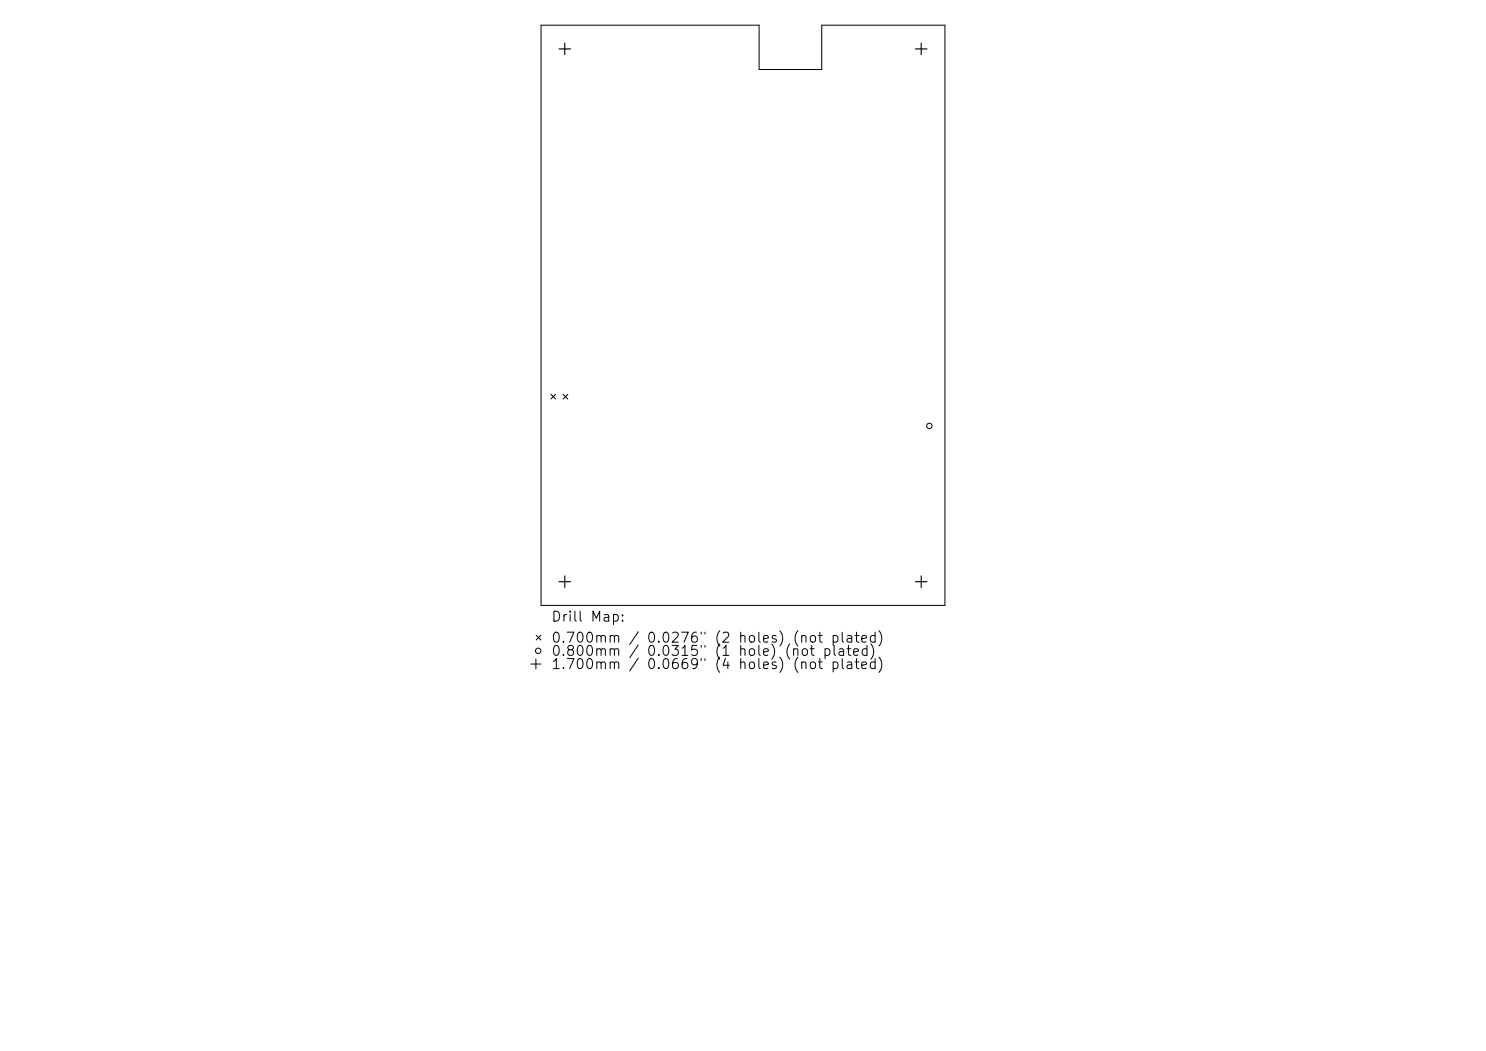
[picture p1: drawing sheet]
<svg xmlns="http://www.w3.org/2000/svg" width="297mm" height="210mm" viewBox="0 0 297 210" stroke-linecap="round" stroke-linejoin="round" font-family="sans-serif">
<defs><g id="words">
<g font-size="2">
<text x="110" y="124.7">Drill Map:</text>
<text x="110" y="128.9">0.700mm / 0.0276&quot; (2 holes) (not plated)</text>
<text x="110" y="131.6">0.800mm / 0.0315&quot; (1 hole) (not plated)</text>
<text x="110" y="134.2">1.700mm / 0.0669&quot; (4 holes) (not plated)</text>
</g>
</g></defs>
<g fill="none" stroke="#000" stroke-width=".2">
<path d="M108.1 5h43.6v8.9h12.5v-8.9h24.7v116h-80.8zM110.1 78.8l1 .9M111.1 78.8l-1 .9M112.5 78.8l1 .9M113.5 78.8l-1 .9M106.1 132.7h2M107.1 131.7v2M107.2 126.9l.9 1M108.1 126.9l-.9 1"/>
<circle cx="185.7" cy="85.1" r=".54"/>
<circle cx="107.6" cy="130" r=".54"/>
</g>
<path d="M111.7 9.8h2.3M112.9 8.6v2.3M183 9.8h2.3M184.1 8.6v2.3M111.7 116.2h2.3M112.9 115.1v2.3M183 116.2h2.3M184.1 115.1v2.3" fill="none" stroke="#000" stroke-width=".23"/>
<use href="#words"/>
</svg>
